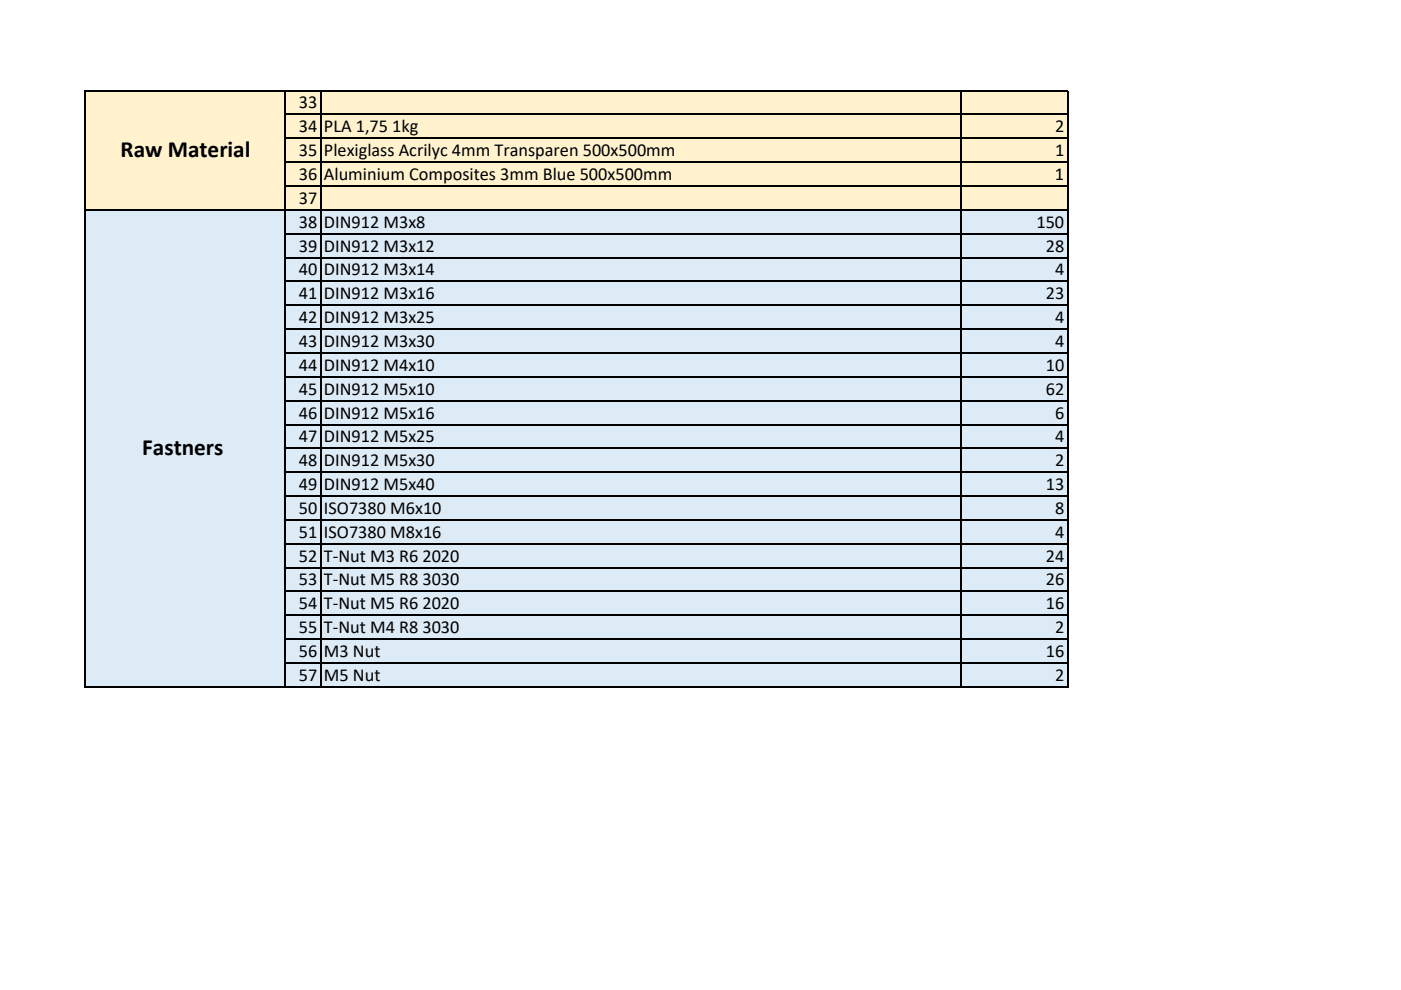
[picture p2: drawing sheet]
<svg xmlns="http://www.w3.org/2000/svg" width="297mm" height="210mm" viewBox="0 0 297 210" stroke-linecap="round" stroke-linejoin="round" font-family="sans-serif">
<defs><g id="words">
<g font-size="4.9">
<text x="25.6" y="33.4">Raw Material</text>
<text x="30.2" y="96.6">Fastners</text>
</g>
<g font-size="3.9">
<text x="63.4" y="23">33</text>
<text x="63.4" y="28.1">34 PLA 1,75 1kg</text>
<text x="223.7" y="28.1">2</text>
<text x="63.4" y="33.1">35 Plexiglass Acrilyc 4mm Transparen 500x500mm</text>
<text x="223.7" y="33.1">1</text>
<text x="63.4" y="38.2">36 Aluminium Composites 3mm Blue 500x500mm</text>
<text x="223.7" y="38.2">1</text>
<text x="63.4" y="43.2">37</text>
<text x="63.4" y="48.3">38 DIN912 M3x8</text>
<text x="63.4" y="53.4">39 DIN912 M3x12</text>
<text x="219.7" y="48.3">150</text>
<text x="221.7" y="53.4">28</text>
<text x="63.4" y="58.4">40 DIN912 M3x14</text>
<text x="223.7" y="58.4">4</text>
<text x="63.4" y="63.5">41 DIN912 M3x16</text>
<text x="221.7" y="63.5">23</text>
<text x="63.4" y="68.5">42 DIN912 M3x25</text>
<text x="223.7" y="68.5">4</text>
<text x="63.4" y="73.6">43 DIN912 M3x30</text>
<text x="223.7" y="73.6">4</text>
<text x="63.4" y="78.7">44 DIN912 M4x10</text>
<text x="63.4" y="83.7">45 DIN912 M5x10</text>
<text x="221.7" y="78.7">10</text>
<text x="221.7" y="83.7">62</text>
<text x="63.4" y="88.8">46 DIN912 M5x16</text>
<text x="223.7" y="88.8">6</text>
<text x="63.4" y="93.8">47 DIN912 M5x25</text>
<text x="223.7" y="93.8">4</text>
<text x="63.4" y="98.9">48 DIN912 M5x30</text>
<text x="223.7" y="98.9">2</text>
<text x="63.4" y="103.9">49 DIN912 M5x40</text>
<text x="221.7" y="103.9">13</text>
<text x="63.4" y="109">50 ISO7380 M6x10</text>
<text x="223.7" y="109">8</text>
<text x="63.4" y="114.1">51 ISO7380 M8x16</text>
<text x="63.4" y="119.1">52 T-Nut M3 R6 2020</text>
<text x="221.7" y="119.1">24</text>
<text x="223.7" y="114.1">4</text>
<text x="63.4" y="124.2">53 T-Nut M5 R8 3030</text>
<text x="221.7" y="124.2">26</text>
<text x="63.4" y="129.2">54 T-Nut M5 R6 2020</text>
<text x="221.7" y="129.2">16</text>
<text x="63.4" y="134.3">55 T-Nut M4 R8 3030</text>
<text x="223.7" y="134.3">2</text>
<text x="63.4" y="139.4">56 M3 Nut</text>
<text x="221.7" y="139.4">16</text>
<text x="63.4" y="144.4">57 M5 Nut</text>
<text x="223.7" y="144.4">2</text>
</g>
</g></defs>
<path d="M18.1 19.4h208.3v25.1h-208.3z" fill="#fff2cc"/>
<path d="M18.1 44.5h208.3v101.2h-208.3z" fill="#ddebf7"/>
<g fill="none" stroke="#000" stroke-width=".34">
<path d="M17.9 19v126.9M18.1 19.2h208.4M60.4 19.4v126.5M68 19.4v126.5M203.8 19.4v126.5M226.3 19.4v126.5M60.6 24.3h165.9M60.6 29.3h165.9M60.6 34.4h165.9M60.6 39.5h165.9M18.1 44.5h208.4M60.6 49.6h165.9"/>
<path d="M60.6 54.6h165.9M60.6 59.7h165.9M60.6 64.7h165.9M60.6 69.8h165.9M60.6 74.9h165.9M60.6 79.9h165.9M60.6 85h165.9M60.6 90h165.9M60.6 95.1h165.9M60.6 100.2h165.9M60.6 105.2h165.9M60.6 110.3h165.9"/>
<path d="M60.6 115.3h165.9M60.6 120.4h165.9M60.6 125.5h165.9M60.6 130.5h165.9M60.6 135.6h165.9M18.1 145.7h208.4M60.6 140.6h165.9"/>
</g>
<use href="#words"/>
</svg>
